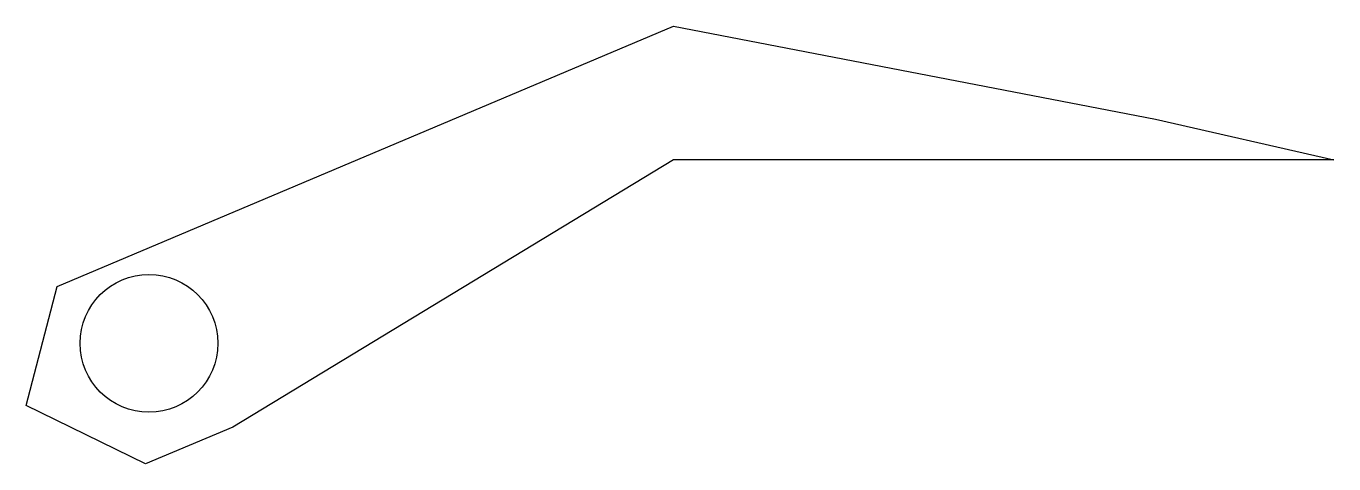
# Model space of a CAD drawing. Extents: x 2.49 to 8.52, y 0.54 to 2.55.
import ezdxf

# ---------------------------------------------------------------- set-up
doc = ezdxf.new("R2010")
doc.units = 0
doc.header["$MEASUREMENT"] = 0
doc.layers.add('VISIBLE', color=7, linetype='CONTINUOUS')

msp = doc.modelspace()

# ---------------------------------------------------------------- linework, layer by layer
at = {"layer": 'VISIBLE'}
for p, q in [((2.6312, 1.3544), (5.4715, 2.5542)), ((5.4715, 2.5542), (7.6937, 2.1249)), ((7.6937, 2.1249), (8.5163, 1.9387)), ((5.4715, 1.9387), (3.4399, 0.707)), ((8.5163, 1.9387), (5.4715, 1.9387)), ((2.4876, 0.8066), (2.6312, 1.3544)), ((3.0384, 0.5374), (2.4876, 0.8066)), ((3.4399, 0.707), (3.0384, 0.5374))]:
    msp.add_line(p, q, dxfattribs=at)
msp.add_circle((3.0538, 1.0927), 0.3175, dxfattribs=at)

doc.saveas('drawing.dxf')
